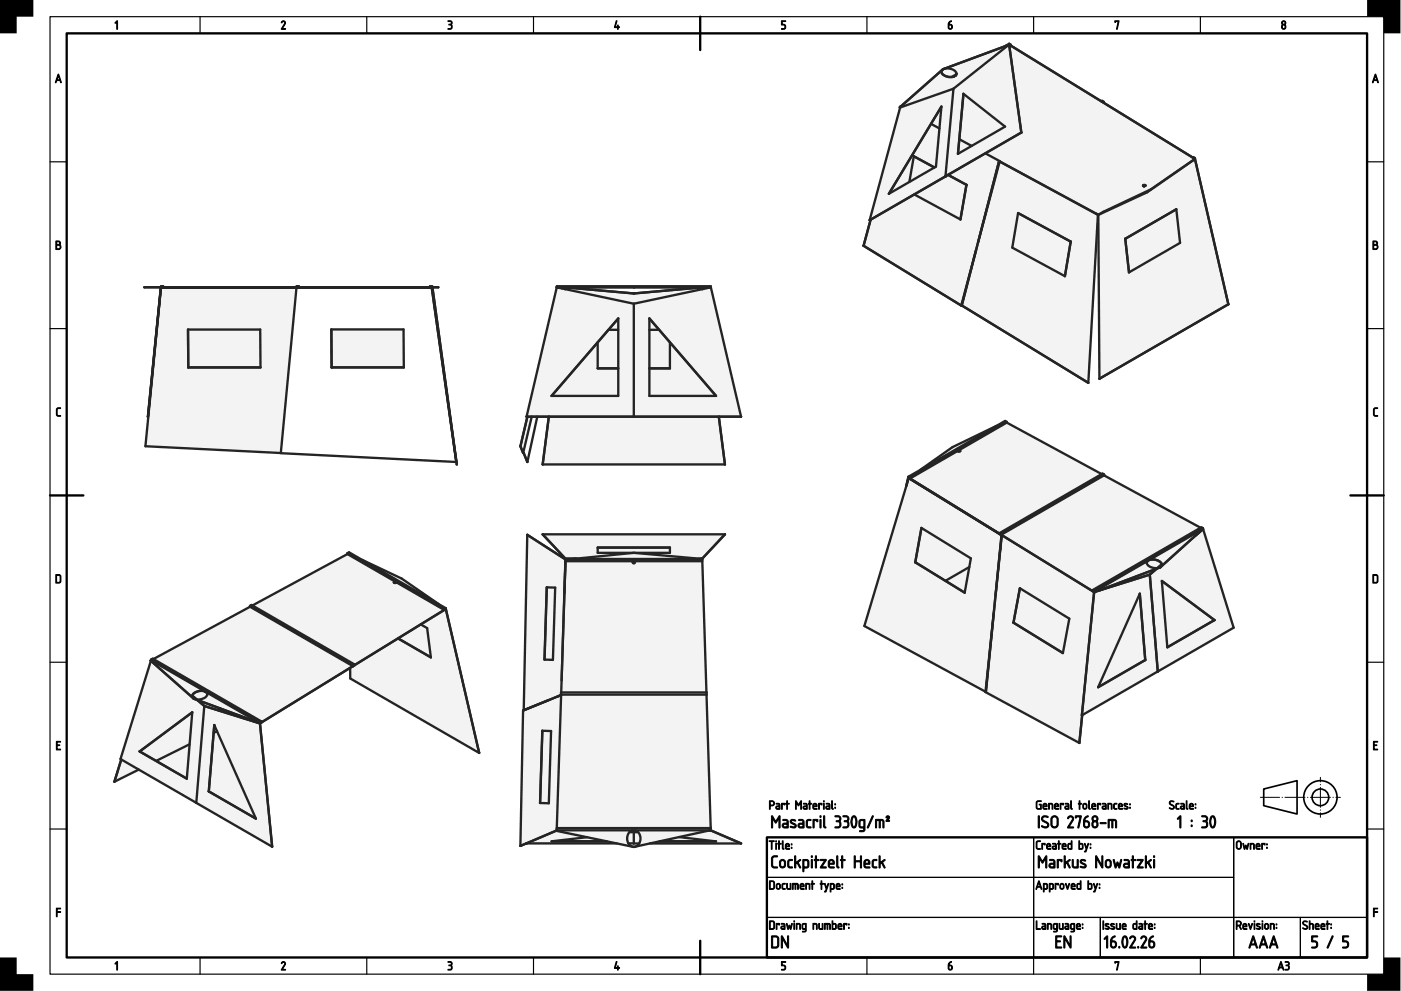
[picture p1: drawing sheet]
<svg xmlns="http://www.w3.org/2000/svg" width="420mm" height="297mm" viewBox="0 0 420 297" stroke-linecap="round" stroke-linejoin="round" font-family="sans-serif">
<path d="M20 10h390v277h-390zM210 5v10M15 148.5h10M405 148.5h10M230 251h180v36h-180zM210 282v10" fill="none" stroke="#000" stroke-width=".7"/>
<g fill="none" stroke="#000" stroke-width=".35">
<path d="M15 5h400v287h-400zM60 5v5M110 5v5M160 5v5M260 5v5M310 5v5M360 5v5M15 48.5h5M410 48.5h5M15 98.5h5M410 98.5h5M15 198.5h5"/>
<path d="M410 198.5h5M15 248.5h5M230 251h80v12h-80zM310 251h60v12h-60zM370 251h40v24h-40zM410 248.5h5M230 275h80v12h-80zM230 263h80v12h-80zM310 275h20v12h-20zM310 263h60v12h-60zM330 275h40v12h-40zM370 275h20v12h-20z"/>
<path d="M390 275h20v12h-20zM60 287v5M110 287v5M160 287v5M260 287v5M310 287v5M360 287v5"/>
</g>
<g fill="#000" stroke="#000" stroke-width=".3">
<path d="M35 6.3l.3 .1-.2 2.4-.1-2.2-.3 .4-.2-.1zM84.5 6.5a.64 .64 0 0 1 .9-.2 .64 .64 0 0 1 .1 .9l-.8 1.4h.8l.1 .2h-1.2l.9-1.7a.44 .44 0 0 0-.2-.6 .44 .44 0 0 0-.6 .4zM134.4 6.2h.1a.73 .73 0 0 1 .9 .2 .73 .73 0 0 1-.1 1 .78 .78 0 0 1 .2 1.1 .78 .78 0 0 1-1.1 .1 .66 .66 0 0 0 1-.5 .66 .66 0 0 0-.8-.7 .52 .52 0 0 0 .6-.2 .52 .52 0 0 0-.1-.7l-.7-.1zM184.8 6.2l.2 .2-.5 1.6h.7l.1-.5 .1 .5 .4 .2-.4 .1-.1 .5-.1-.5-.9-.1zM234.4 6.3h1.2l-1 .2v.8a.8 .8 0 0 1 1 .5 .8 .8 0 0 1-.6 1l-.6-.1 .6-.1a.54 .54 0 0 0 .4-.6 .54 .54 0 0 0-.5-.5h-.5zM334.4 6.2l1.2 .1-.6 2.5 .3-2.3h-.7l-.2 .2zM17.1 122.4l1-.2v.2l-.9 .3-.1 1.5 .3 .3h.7l.1 .3h-.9l-.4-.4v-1.6zM412.1 122.4l1-.2v.2l-.9 .3-.1 1.5 .3 .3h.6l.1 .3h-.8l-.4-.4v-1.6zM16.9 222.2h1.3l-.2 .3h-.9v.7l.8 .2-.8 .1v1h1l.1 .3h-1.3zM411.9 222.2h1.2l-.1 .3h-.9v.7l.8 .2-.8 .1v1h.9l.1 .3h-1.2zM16.9 272.2l1.3 .1-1 .1v.8l1 .2-1 .1-.2 1.3zM411.9 272.2l1.3 .1-1.1 .1v.8l1.1 .2-1.1 .1-.1 1.3z"/>
<path d="M35 288.3l.3 .1-.2 2.4-.1-2.2-.3 .4-.2-.2zM84.5 288.4a.64 .64 0 0 1 .9-.1 .64 .64 0 0 1 .1 .9l-.8 1.3h.8l.1 .3h-1.2l.9-1.7a.44 .44 0 0 0-.2-.7 .44 .44 0 0 0-.6 .4zM134.4 288.2h.1a.73 .73 0 0 1 .9 .2 .73 .73 0 0 1-.1 1 .78 .78 0 0 1 .2 1.1 .78 .78 0 0 1-1.1 .1 .66 .66 0 0 0 1-.5 .66 .66 0 0 0-.8-.7 .52 .52 0 0 0 .6-.3 .52 .52 0 0 0-.1-.6l-.7-.1zM184.8 288.2l.2 .1-.5 1.7h.7l.1-.5 .1 .5 .4 .2-.4 .1-.1 .5-.1-.5-.9-.1zM234.4 288.2l1.2 .1-1 .2v.7a.8 .8 0 0 1 1 .6 .8 .8 0 0 1-.6 1l-.6-.1 .6-.2a.54 .54 0 0 0 .4-.5 .54 .54 0 0 0-.5-.5h-.5zM334.4 288.2l1.2 .1-.6 2.5 .3-2.3h-.7l-.2 .2z"/>
<path d="M284.6 6.6l.7-.3-.7 1a.74 .74 0 0 1 1 .2 .74 .74 0 0 1-.2 1 .74 .74 0 0 1-1-.1v-1.3zM284.6 7.5v.7a.4 .4 0 0 0 .4 .4 .4 .4 0 0 0 .4-.4l-.1-.6z"/>
<path d="M384.5 8a.5 .5 0 0 0 1 0 .5 .5 0 0 0-1 0zM384.6 6.9a.4 .4 0 0 0 .8 0 .4 .4 0 0 0-.8 0zM384.6 6.4a.65 .65 0 0 1 .9 .1 .65 .65 0 0 1-.1 .9 .76 .76 0 0 1 .2 1.1 .76 .76 0 0 1-1.2 0 .76 .76 0 0 1 .2-1.1l-.3-.6z"/>
<path d="M17.4 22.2l.2 .1 .8 2.3-.1 .2-.3-.7h-1l-.2 .7-.2-.1zM17.5 22.7l-.4 1.2h.8z"/>
<path d="M412.4 22.2l.2 .1 .8 2.3-.1 .2-.3-.7h-1l-.2 .7-.2-.1zM412.5 22.7l-.4 1.2h.8z"/>
<path d="M16.8 72.3l.6-.1a.65 .65 0 0 1 .7 .4 .65 .65 0 0 1-.2 .8 .77 .77 0 0 1 .4 .8 .77 .77 0 0 1-.7 .6h-.8zM17 73.5v1.1h.5a.52 .52 0 0 0 .5-.6 .52 .52 0 0 0-.5-.5zM17 72.5v.8h.5a.39 .39 0 0 0 .4-.4 .39 .39 0 0 0-.4-.4z"/>
<path d="M411.8 72.3l.6-.1a.65 .65 0 0 1 .7 .4 .65 .65 0 0 1-.2 .8 .77 .77 0 0 1 .4 .8 .77 .77 0 0 1-.7 .6h-.8zM412 73.5v1.1h.5a.52 .52 0 0 0 .5-.6 .52 .52 0 0 0-.5-.5zM412 72.5v.8h.5a.39 .39 0 0 0 .4-.4 .39 .39 0 0 0-.4-.4z"/>
<path d="M17 172.5v2h.8l.2-.4v-1.4l-.2-.2zM16.8 172.2h1l.5 .5v1.6l-.5 .5h-1z"/>
<path d="M412 172.5v2h.8l.2-.4v-1.4l-.2-.2zM411.7 172.2h1.1l.4 .5v1.6l-.4 .5h-1.1z"/>
<path d="M230.7 252l1.5 .1-.6 .1-.2 2.4-.1-2.4h-.6zM232.7 252.8l.2 .1-.1 1.7zM232.6 252.2a.2 .2 0 0 1 .4 0 .2 .2 0 0 1-.4 0zM233.5 252l.2 .1v.7l.6 .1-.6 .1-.1 1.6-.1-1.6-.3-.1 .3-.1zM234.6 252l.3 .1 .1 2.5-.4-.4zM235.9 253.2l-.1 .4h.7l-.2-.5zM235.7 252.9a.64 .64 0 0 1 .9 0 .64 .64 0 0 1 .1 .9h-.9l.1 .5 .9 .2-.8 .1a1.06 1.06 0 0 1-.3-1.7zM237.3 254h.2v.3h-.2zM237.3 252.9h.2v.3h-.2z"/>
<path d="M231 240.3v1h.6a.52 .52 0 0 0 .4-.6 .52 .52 0 0 0-.5-.4zM230.8 240h.7a.77 .77 0 0 1 .8 .8 .77 .77 0 0 1-.7 .8h-.6v.8l-.2 .1zM233 241.9l.1 .4h.6v-.5zM232.8 240.8h.8l.3 .5v1.2l-.8 .1a.52 .52 0 0 1-.5-.5 .52 .52 0 0 1 .5-.5h.6l-.1-.4-.8-.2zM234.4 240.8l1 .1-.1 .4-.1-.3h-.6l-.1 1.6zM236 240l.2 .1v.7l.5 .1-.5 .1-.1 1.6-.2-1.6-.2-.1 .2-.1zM238.6 240l.9 1.2 .8-1.2v2.5l-.2-.1v-1.8l-.6 1-.7-1v1.8l-.2 .2zM241.1 241.9l.1 .4h.6v-.5zM241 240.8h.8l.3 .5v1.2l-.8 .1a.52 .52 0 0 1-.5-.5 .52 .52 0 0 1 .5-.5h.5v-.4l-.8-.2zM242.7 240l.2 .1v.7l.6 .1-.6 .1-.1 1.6-.1-1.6-.3-.1 .3-.1zM244.1 241.2l-.1 .4h.8l-.2-.5zM244 240.9a.64 .64 0 0 1 .8 0 .64 .64 0 0 1 .1 .9h-.9l.1 .5 .9 .2-.7 .1a1.06 1.06 0 0 1-.3-1.7zM245.5 240.8l1 .1-.1 .4-.1-.3h-.6l-.1 1.6zM247 240.8l.2 .1-.1 1.7zM246.9 240.2a.2 .2 0 0 1 .4 0 .2 .2 0 0 1-.4 0zM248 241.9v.4h.7v-.5zM247.8 240.8h.8l.3 .5v1.2l-.8 .1a.52 .52 0 0 1-.5-.5 .52 .52 0 0 1 .5-.5h.6l-.1-.4-.8-.2zM249.4 240l.3 .1 .1 2.5-.4-.4zM250.4 242h.2v.3h-.2zM250.4 240.9h.2v.3h-.2z"/>
<path d="M231.6 256.7l.4-.2h1.1v.3l-1 .1-.3 .3-.1 2.1 .3 .5h1l.2 .3h-1.2l-.6-.4v-2.3zM234.3 258.1l-.2 1.2a.57 .57 0 0 0 .6 .5 .57 .57 0 0 0 .5-.6l-.1-1.1-.4-.2zM234.1 257.8a.92 .92 0 0 1 1.5 .6v.9a.91 .91 0 0 1-.9 .9 .91 .91 0 0 1-.9-.9v-1.1zM236.4 257.8l1.1-.2 .1 .3a.77 .77 0 0 0-.9 .1 .77 .77 0 0 0-.1 .9v.7l1 .3-.1 .3a.99 .99 0 0 1-1.1-.3 .99 .99 0 0 1-.2-1.1zM238.3 256.6l.3 .1v1.9l1.5-.9v.2l-.7 .6 .7 1.6h-.3l-.7-1.4-.4 .3-.1 1.1h-.3zM241.1 258v1.8h.9l.2-.4v-1.2l-.2-.2zM240.8 257.7a1.38 1.38 0 0 1 1.8 .5v.2a1.27 1.27 0 0 1-.7 1.8h-.8v1h-.3zM243.3 257.7l.3 .1v2.2l-.1 .2-.2-.2zM243.3 256.8a.24 .24 0 0 1 .4 0 .24 .24 0 0 1-.4 0zM244.6 256.5l.3 .2v.9l.7 .2-.7 .2v2l-.2 .2-.2-.2v-2l-.3-.2 .3-.2zM246 257.6h1.8l-1.3 2.2h1.1l.2 .3h-1.8l1.3-2.1h-1.1zM248.9 258.2l-.1 .5h1.1a.58 .58 0 0 0-.3-.7 .58 .58 0 0 0-.7 .2zM248.7 257.8a.92 .92 0 0 1 1.2 0 .92 .92 0 0 1 .2 1.3h-1.4l.2 .7 1.3 .2-1.1 .2a.89 .89 0 0 1-.7-1.2v-.8zM251 256.6l.3 .1v2.9l.3 .3a.37 .37 0 0 1-.5 .3 .37 .37 0 0 1-.2-.6zM252.4 256.5l.3 .2v.9l.8 .2-.8 .2v2l-.1 .2-.2-.2v-2l-.4-.2 .4-.2zM256.2 256.6l.3 .1v1.3h1.5v-1.3l.3-.1v3.5l-.3-.1v-1.7h-1.5v1.7l-.3 .1zM259.5 258.2l-.1 .5h1.1a.58 .58 0 0 0-.2-.7 .58 .58 0 0 0-.8 .2zM259.4 257.8a.92 .92 0 0 1 1.2 0 .92 .92 0 0 1 .1 1.3h-1.3l.2 .7 1.3 .2-1.1 .2a.89 .89 0 0 1-.7-1.2v-.8zM261.7 257.8l1.1-.2 .2 .3a.77 .77 0 0 0-1 .1 .77 .77 0 0 0-.1 .9v.7l1.1 .3-.2 .3a.99 .99 0 0 1-1.1-.3 .99 .99 0 0 1-.2-1.1zM263.7 256.6l.3 .1v1.9l1.4-.9v.2l-.7 .6 .7 1.6h-.3l-.7-1.4-.4 .3-.1 1.1h-.2z"/>
<path d="M231.4 244.6h.3l.9 1.6 1-1.6h.3v3.5l-.3-.2v-2.6l-1 1.4-.9-1.4v2.7l-.3 .1zM235 247.2v.4l.2 .2h.8v-.7zM234.8 245.6h1.1l.5 .6v1.9l-1.1 .1a.74 .74 0 0 1-.7-.8 .74 .74 0 0 1 .7-.7h.7v-.5l-1.2-.3zM237.1 245.8a.97 .97 0 0 1 1.5 .3h-.1a.82 .82 0 0 0-1.2 .2l1.1 .6a.71 .71 0 0 1 .3 1 .71 .71 0 0 1-1 .2l-.7-.2 .2-.2a.65 .65 0 0 0 .7 .2 .65 .65 0 0 0 .5-.5l-1.3-.7-.1-.5zM239.8 247.2l-.1 .4 .2 .2h.9v-.7zM239.5 245.6h1.1l.5 .6v1.9l-1.1 .1a.74 .74 0 0 1-.7-.8 .74 .74 0 0 1 .7-.7h.8v-.5l-1.3-.3zM242 245.8l1.1-.2 .1 .3a.77 .77 0 0 0-.9 .1 .77 .77 0 0 0-.2 .9l.1 .7 1 .3-.1 .3a.99 .99 0 0 1-1.1-.3 .99 .99 0 0 1-.2-1.1zM243.9 245.7l1.2-.1 .2 .2-.2 .5-.2-.3h-.7v2l-.2 .2-.2-.2zM245.9 245.7l.3 .1v2.2l-.1 .2-.2-.2zM245.9 244.8a.24 .24 0 0 1 .4 0 .24 .24 0 0 1-.4 0zM247 244.6l.3 .1v2.9l.4 .3a.37 .37 0 0 1-.5 .3 .37 .37 0 0 1-.2-.6zM250.4 244.5a1.07 1.07 0 0 1 1.5 .2 1.07 1.07 0 0 1-.1 1.5 1.18 1.18 0 0 1 .2 1.6 1.18 1.18 0 0 1-1.6 .2l.2-.2a.85 .85 0 0 0 1.3-.6 .85 .85 0 0 0-1.1-.9v-.3a.67 .67 0 0 0 .9-.2 .67 .67 0 0 0-.1-.9l-1.2-.1zM252.8 244.5a1.07 1.07 0 0 1 1.5 .2 1.07 1.07 0 0 1-.1 1.5 1.18 1.18 0 0 1 .2 1.6 1.18 1.18 0 0 1-1.6 .2l.2-.2a.85 .85 0 0 0 1.3-.6 .85 .85 0 0 0-1.1-.9v-.3a.67 .67 0 0 0 .9-.2 .67 .67 0 0 0-.1-.9l-1.2-.1zM256 244.9l-.5 1.4 .4 1.5a1.13 1.13 0 0 0 .8-1.5 1.18 1.18 0 0 0-.7-1.4zM255.7 244.6a.84 .84 0 0 1 .9 .1 .84 .84 0 0 1 .3 .8l.1 1.1a1.29 1.29 0 0 1-1.1 1.6 2.82 2.82 0 0 1-.2-3.6zM258.1 246.1l-.1 1.5 .2 .2h.9v-1.8zM257.8 245.8l.5-.2 1.1 .1v2.9a1 1 0 0 1-1.6 .5l1-.2 .3-.7a1.06 1.06 0 0 1-1.3-.2 1.06 1.06 0 0 1-.2-1.2zM261.6 244.5h.3v.3l-1.4 3.2-.4 .2zM262.6 245.6h.2a2.46 2.46 0 0 1 2.2 .3l.1 2.2-.3-.1-.1-1.9-.7-.1v2l-.2 .2-.1-.2v-2h-.8v2l-.2 .2-.1-.2zM265.9 244.7a.54 .54 0 0 1 .7 0 .54 .54 0 0 1 0 .7l-.4 .5h.5v.3h-1l.7-1.2-.2-.1-.5 .2z"/>
<path d="M310.9 252.2l1.1-.2v.2l-1 .3v1.4l.2 .4h.7l.1 .3h-.8l-.4-.4-.1-1.6zM312.5 252.8l1 .1-.2 .4-.1-.3h-.5l-.2 1.6zM314.2 253.2l-.1 .4h.8l-.2-.5zM314.1 252.9a.64 .64 0 0 1 .8 0 .64 .64 0 0 1 .1 .9h-.9l.1 .5 .9 .2-.7 .1a1.06 1.06 0 0 1-.3-1.7zM315.9 253.9l.1 .4h.6v-.5zM315.7 252.8h.8l.3 .5v1.2l-.8 .1a.52 .52 0 0 1-.5-.5 .52 .52 0 0 1 .5-.5h.6v-.4l-.9-.2zM317.4 252l.3 .1v.7l.5 .1-.5 .1-.2 1.6-.1-1.6-.2-.1 .2-.1zM318.8 253.2l-.1 .4h.8l-.2-.5zM318.7 252.9a.64 .64 0 0 1 .9 0 .64 .64 0 0 1 .1 .9h-1l.2 .5 .9 .2-.8 .1a1.06 1.06 0 0 1-.3-1.7zM320.6 253.1l-.1 .1a.71 .71 0 0 0 .5 1.1h.3v-1.3zM320.3 253l1-.2v-.7l.2-.1v2.6h-1l-.2-.3zM323.8 253v1.3h.5a.91 .91 0 0 0 .2-1.2zM323.6 252l.2 .1v.7h.7l.3 .3v1l-.3 .5-1-.1zM325.2 252.8l.3 .1 .3 1.2 .4-1.2h.3l-.9 2.5-.4-.2 .3-.1 .2-.6zM327 254h.1v.3h-.1zM327 252.9h.1l.1 .3h-.2z"/>
<path d="M311.4 244.6l.3 .1v3.3l-.2 .2-.1-.2zM312.6 244.8a1.41 1.41 0 0 1 1.8 .1l-.3 .1a.73 .73 0 0 0-1-.1 .73 .73 0 0 0-.2 .9l1.1 .6a1.02 1.02 0 0 1 .3 1.5 1.02 1.02 0 0 1-1.6 .1l-.3-.3 .1-.2a.88 .88 0 0 0 1 .4 .88 .88 0 0 0 .6-.9l-1.6-1.1-.2-.5zM315.8 245l-.3 .6v1.6a.75 .75 0 0 0 .8 .6 .75 .75 0 0 0 .7-.7v-1.5a.75 .75 0 0 0-.4-.7 .75 .75 0 0 0-.8 .1zM315.5 244.8a1.11 1.11 0 0 1 1.2-.2 1.11 1.11 0 0 1 .7 1v1.5a1.1 1.1 0 0 1-1.1 1.1 1.1 1.1 0 0 1-1.1-1.1v-1.8zM320.4 244.8a.92 .92 0 0 1 1.3-.1 .92 .92 0 0 1 .1 1.2l-1.2 1.9h1.2l.1 .4h-1.7l1.3-2.4a.63 .63 0 0 0-.3-.9 .63 .63 0 0 0-.9 .5l-.2-.2zM322.5 244.5h1.6l.2 .2-.9 3.5-.2-.2 .7-3.1h-1.1l-.2 .3zM325.4 245l1-.4v.2l-.9 .6-.2 .6a1.1 1.1 0 0 1 1.5 1 1.1 1.1 0 0 1-1.4 1.1l-.5-.7 .1-1.6zM325.3 246.3v1a.57 .57 0 0 0 .6 .5 .57 .57 0 0 0 .5-.5l-.1-.8zM327.7 247a.7 .7 0 0 0 1.4 0 .7 .7 0 0 0-1.4 0zM327.8 245.4a.6 .6 0 0 0 1.2 0 .6 .6 0 0 0-1.2 0zM327.8 244.7a.93 .93 0 0 1 1.3 .1 .93 .93 0 0 1-.2 1.4 1.09 1.09 0 0 1 .3 1.6 1.09 1.09 0 0 1-1.7 0 1.09 1.09 0 0 1 .3-1.6l-.3-.8zM330 246.6h1.6l.2 .1-1.7 .2zM332.4 245.6h.1a2.46 2.46 0 0 1 2.3 .3v2.2l-.3-.1-.1-1.9-.6-.1v2l-.2 .2-.2-.2v-2h-.7v2l-.2 .2-.2-.2z"/>
<path d="M310.9 240.2l1.4-.2-.2 .2-.9 .1-.2 .4v1.2l.2 .4h.8v-1l-.3-.1 .6-.1v1.4l-1 .1-.5-.3-.1-1.7zM313.1 241.2l-.1 .4h.8l-.2-.5zM313 240.9a.64 .64 0 0 1 .8 0 .64 .64 0 0 1 .1 .9h-.9l.1 .5 .9 .2-.7 .1a1.06 1.06 0 0 1-.3-1.7zM314.5 240.8a.87 .87 0 0 1 1 .1 .87 .87 0 0 1 .3 1l-.2 .7-.1-1.4-.8-.2v1.4l-.2 .1zM316.5 241.2v.4h.7l-.2-.5zM316.4 240.9a.64 .64 0 0 1 .9 0 .64 .64 0 0 1 .1 .9h-.9l.1 .5 .9 .2-.8 .1a1.06 1.06 0 0 1-.3-1.7zM318 240.8l1 .1-.1 .4-.2-.3h-.5l-.1 1.6zM319.6 241.9l.1 .4h.6v-.5zM319.5 240.8h.8l.3 .5v1.2l-.8 .1a.52 .52 0 0 1-.5-.5 .52 .52 0 0 1 .5-.5h.5v-.4l-.8-.2zM321.1 240l.2 .1 .2 2.5-.4-.4zM323.7 240l.2 .1v.7l.5 .1-.5 .1-.1 1.6-.2-1.6-.2-.1 .2-.1zM325.1 241.1l-.1 .9a.4 .4 0 0 0 .4 .3 .4 .4 0 0 0 .4-.4l-.2-.8zM325 240.9a.64 .64 0 0 1 1 .5v.6a.64 .64 0 0 1-.6 .6 .64 .64 0 0 1-.7-.7zM326.5 240l.2 .1 .2 2.5-.4-.4zM327.7 241.2l-.1 .4h.8l-.2-.5zM327.6 240.9a.64 .64 0 0 1 .9 0 .64 .64 0 0 1 0 .9h-.9l.1 .5 1 .2-.8 .1a1.06 1.06 0 0 1-.3-1.7zM329.1 240.8l1 .1-.1 .4-.1-.3h-.5l-.2 1.6zM330.8 241.9l.1 .4h.6v-.5zM330.7 240.8h.8l.3 .5-.1 1.2-.7 .1a.52 .52 0 0 1-.5-.5 .52 .52 0 0 1 .5-.5h.5v-.4l-.8-.2zM332.3 240.8a.87 .87 0 0 1 1 .1 .87 .87 0 0 1 .2 1l-.1 .7-.2-1.4-.7-.2v1.4l-.2 .1zM334.1 240.9l.7-.1 .1 .2a.52 .52 0 0 0-.6 0 .52 .52 0 0 0-.1 .6v.6l.8 .3a.65 .65 0 0 1-.8 0 .65 .65 0 0 1-.3-.8zM335.7 241.2l-.1 .4h.8l-.2-.5zM335.6 240.9a.64 .64 0 0 1 .8 0 .64 .64 0 0 1 .1 .9h-.9l.1 .5 1 .2-.8 .1a1.06 1.06 0 0 1-.3-1.7zM337.2 240.9a.5 .5 0 0 1 .5-.2 .5 .5 0 0 1 .4 .5l-.6-.2-.2 .2 .8 .5a.55 .55 0 0 1-.1 .9 .55 .55 0 0 1-.8-.4l.6 .1 .3-.2-.9-.6zM338.8 242h.2v.3h-.2zM338.8 240.9h.2v.3h-.2z"/>
<path d="M311.4 256.6h.3l.9 1.6 1-1.6h.3v3.5l-.3-.2v-2.6l-1 1.4-.9-1.4v2.7l-.3 .1zM315 259.2v.4l.2 .2h.8v-.7zM314.8 257.6h1.1l.5 .6v1.9l-1.1 .1a.74 .74 0 0 1-.7-.8 .74 .74 0 0 1 .7-.7h.7v-.5l-1.2-.3zM317.1 257.7l1.2-.1 .2 .2-.1 .5-.2-.3h-.8v2l-.2 .2-.2-.2zM319.2 256.6l.3 .1v1.9l1.4-.9v.2l-.7 .6 .7 1.6h-.3l-.7-1.4-.4 .3-.1 1.1h-.2zM321.6 257.7l.3 .1v1.8l.4 .2h.7v-2l.2-.2 .2 .2-.1 2.3-1.1 .1a.84 .84 0 0 1-.7-1.2zM324.1 257.8a.97 .97 0 0 1 1.4 .3h-.1a.82 .82 0 0 0-1.1 .2l1.1 .6a.71 .71 0 0 1 .2 1 .71 .71 0 0 1-1 .2l-.6-.2 .2-.2a.65 .65 0 0 0 .7 .2 .65 .65 0 0 0 .5-.5l-1.3-.7-.2-.5zM328.6 256.5l.3 .1 1.5 2.7v-2.6l.3-.2v3.6l-.3-.1-1.5-2.6v2.6l-.3 .1zM332 258.1l-.2 1.2a.57 .57 0 0 0 .6 .5 .57 .57 0 0 0 .5-.6l-.2-1.1-.3-.2zM331.8 257.8a.92 .92 0 0 1 1.5 .6v.9a.91 .91 0 0 1-.9 .9 .91 .91 0 0 1-1-.9l.1-1.1zM333.9 257.7l.3 .1 .4 1.6 .5-1 .5 1 .5-1.6 .3-.2-.6 2.5-.3-.1-.4-1-.4 1-.2 .2zM337.4 259.2l-.1 .4 .2 .2h.9v-.7zM337.1 257.6h1.1l.5 .6v1.9l-1.1 .1a.74 .74 0 0 1-.7-.8 .74 .74 0 0 1 .7-.7h.8l-.1-.5-1.2-.3zM339.6 256.5l.3 .2v.9l.8 .2-.8 .2v2l-.2 .2-.1-.2v-2l-.4-.2 .4-.2zM341.1 257.6h1.7l-1.3 2.2h1.2l.1 .3h-1.7l1.3-2.1h-1.2zM343.5 256.6l.3 .1v1.9l1.5-.9-.1 .2-.7 .6 .8 1.6h-.3l-.8-1.4-.4 .3v1.1h-.3zM346 257.7l.3 .1v2.2l-.2 .2-.2-.2zM345.9 256.8a.25 .25 0 0 1 .5 0 .25 .25 0 0 1-.5 0z"/>
<path d="M350.8 240.2l.2-.1a.75 .75 0 0 1 1 .3h-.1a.49 .49 0 0 0-.8-.1 .49 .49 0 0 0 .1 .7l.6 .3a.73 .73 0 0 1 0 1.2 .73 .73 0 0 1-1.1-.4h.1a.54 .54 0 0 0 .8 .3 .54 .54 0 0 0 .2-.7l-1-.6-.1-.4zM352.7 240.9l.8-.1 .1 .2a.52 .52 0 0 0-.6 0 .52 .52 0 0 0-.2 .6l.1 .6 .7 .3a.65 .65 0 0 1-.8 0 .65 .65 0 0 1-.2-.8zM354.3 241.9l.1 .4h.6v-.5zM354.1 240.8h.9l.3 .5-.1 1.2-.7 .1a.52 .52 0 0 1-.5-.5 .52 .52 0 0 1 .5-.5h.5v-.4l-.9-.2zM355.8 240l.2 .1 .1 2.5-.4-.4zM357 241.2l-.1 .4h.8l-.2-.5zM356.9 240.9a.64 .64 0 0 1 .8 0 .64 .64 0 0 1 .1 .9h-.9l.1 .5 .9 .2-.8 .1a1.06 1.06 0 0 1-.2-1.7zM358.4 242h.2v.3h-.2zM358.4 240.9h.2v.3h-.2z"/>
<path d="M353.8 244.6l.4 .1v3.3l-.2 .2-.2-.2v-2.9l-.5 .5-.2-.2zM357.2 247.3h.3v.4h-.3zM357.2 245.8h.3v.4h-.3zM360.4 244.5a1.07 1.07 0 0 1 1.5 .2 1.07 1.07 0 0 1-.1 1.5 1.18 1.18 0 0 1 .2 1.6 1.18 1.18 0 0 1-1.6 .2l.2-.2a.85 .85 0 0 0 1.2-.6 .85 .85 0 0 0-1-.9v-.3a.67 .67 0 0 0 .9-.2 .67 .67 0 0 0-.1-.9l-1.2-.1zM363.5 244.9l-.4 1.4 .4 1.5a1.13 1.13 0 0 0 .7-1.5 1.18 1.18 0 0 0-.7-1.4zM363.3 244.6a.84 .84 0 0 1 .9 .1 .84 .84 0 0 1 .3 .8l.1 1.1a1.29 1.29 0 0 1-1.1 1.6 2.82 2.82 0 0 1-.2-3.6z"/>
<path d="M371.2 252.4l-.2 1.5a.52 .52 0 0 0 .5 .4 .52 .52 0 0 0 .5-.5v-1.3l-.5-.2zM371 252.2a.77 .77 0 0 1 .8-.1 .77 .77 0 0 1 .5 .7v1a.77 .77 0 0 1-.8 .8 .77 .77 0 0 1-.8-.7l.1-1.4zM372.7 252.8l.3 .1 .2 1.1 .4-.7 .4 .7 .3-1.1 .2-.1-.4 1.8-.5-.8-.5 .8zM374.9 252.8a.87 .87 0 0 1 1.1 .1 .87 .87 0 0 1 .2 1l-.1 .7-.2-1.4-.8-.2v1.4l-.2 .1zM377 253.2l-.1 .4h.8l-.2-.5zM376.9 252.9a.64 .64 0 0 1 .8 0 .64 .64 0 0 1 .1 .9h-.9l.1 .5 .9 .2-.8 .1a1.06 1.06 0 0 1-.2-1.7zM378.4 252.8l1 .1-.1 .4-.2-.3h-.5l-.1 1.6zM379.9 254h.2v.3h-.2zM379.9 252.9h.2v.3h-.2z"/>
<path d="M231 276.3v2h.8l.2-.4v-1.4l-.2-.2zM230.8 276h1l.5 .5v1.6l-.4 .5h-1.1zM232.8 276.8l1 .1-.1 .4-.1-.3h-.6l-.1 1.6zM234.5 277.9l.1 .4h.6v-.5zM234.3 276.8h.8l.3 .5v1.2l-.8 .1a.52 .52 0 0 1-.5-.5 .52 .52 0 0 1 .5-.5h.6v-.4l-.9-.2zM235.9 276.8l.2 .1 .3 1.1 .3-.7 .4 .7 .3-1.1 .2-.1-.4 1.8-.5-.8-.4 .8zM238.1 276.8l.2 .1-.1 1.7zM238 276.2a.2 .2 0 0 1 .4 0 .2 .2 0 0 1-.4 0zM238.8 276.8a.87 .87 0 0 1 1.1 .1 .87 .87 0 0 1 .2 1l-.1 .7-.2-1.4-.8-.2v1.4l-.2 .1zM240.8 277.1v1.1l.7 .1v-1.3zM240.7 276.9l1.1-.1v2.1a.65 .65 0 0 1-1.1 .3l.7-.1 .1-.5a.73 .73 0 0 1-.8-.1 .73 .73 0 0 1-.2-.8zM243.8 276.8a.87 .87 0 0 1 1.1 .1 .87 .87 0 0 1 .2 1l-.1 .7-.2-1.4-.8-.2v1.4l-.2 .1zM245.6 276.8l.2 .1v1.3l.2 .1h.6v-1.4h.2v1.7h-.8a1.3 1.3 0 0 1-.4-1.8zM247.3 276.8h.1a1.21 1.21 0 0 1 1.7 .5l-.2 1.3-.1-1.4-.5-.2-.1 1.6-.2-1.6h-.5l-.1 1.6zM249.8 277v1.3h.5a.91 .91 0 0 0 .2-1.2zM249.6 276l.2 .1v.7h.7l.3 .3v1l-.3 .4h-1zM251.6 277.2l-.1 .4h.8l-.2-.5zM251.5 276.9a.64 .64 0 0 1 .8 0 .64 .64 0 0 1 .1 .9h-.9l.1 .5 .9 .2-.7 .1a1.06 1.06 0 0 1-.3-1.7zM253 276.8l1 .1-.1 .4-.1-.3h-.6l-.1 1.6zM254.5 278h.2v.3h-.2zM254.5 276.9h.2v.3h-.2z"/>
<path d="M231 264.3v2h.8l.2-.4v-1.4l-.2-.2zM230.8 264h1l.5 .5v1.6l-.4 .5h-1.1zM233.2 265.1l-.2 .9a.4 .4 0 0 0 .4 .3 .4 .4 0 0 0 .4-.4l-.1-.8zM233 264.9a.64 .64 0 0 1 1.1 .5v.6a.64 .64 0 0 1-.7 .6 .64 .64 0 0 1-.6-.7zM234.6 264.9l.8-.1 .1 .2a.52 .52 0 0 0-.6 0 .52 .52 0 0 0-.2 .6l.1 .6 .7 .3a.65 .65 0 0 1-.8 0 .65 .65 0 0 1-.2-.8zM235.9 264.8l.3 .1v1.3l.2 .1h.6v-1.4h.2v1.7h-.8a1.3 1.3 0 0 1-.5-1.8zM237.7 264.8h.1a1.21 1.21 0 0 1 1.6 .5l-.1 1.3-.1-1.4-.5-.2-.2 1.6-.1-1.6h-.5l-.1 1.6zM240.2 265.2l-.1 .4h.8l-.2-.5zM240.1 264.9a.64 .64 0 0 1 .9 0 .64 .64 0 0 1 .1 .9h-1l.2 .5 .9 .2-.8 .1a1.06 1.06 0 0 1-.3-1.7zM241.7 264.8a.87 .87 0 0 1 1 .1 .87 .87 0 0 1 .2 1l-.1 .7-.2-1.4-.7-.2v1.4l-.2 .1zM243.5 264l.2 .1v.7l.6 .1-.6 .1-.1 1.6-.1-1.6-.3-.1 .3-.1zM246.3 264l.2 .1v.7l.5 .1-.5 .1-.2 1.6-.1-1.6-.2-.1 .2-.1zM247.3 264.8l.2 .1 .4 1.2 .4-1.2h.2l-.9 2.5-.4-.2 .3-.1 .2-.6zM249.2 265v1.3h.7l.1-1.1zM249 264.8a.94 .94 0 0 1 1.3 .8 .94 .94 0 0 1-1.1 1l-.1 .8zM251 265.2v.4h.7l-.2-.5zM250.9 264.9a.64 .64 0 0 1 .9 0 .64 .64 0 0 1 .1 .9h-.9l.1 .5 .9 .2-.8 .1a1.06 1.06 0 0 1-.3-1.7zM252.5 266h.2v.3h-.2zM252.5 264.9h.2v.3h-.2z"/>
<path d="M310.8 276l.2 .1v2.2h.9l.1 .3h-1.2zM312.7 277.9l.1 .4h.6v-.5zM312.5 276.8h.9l.3 .5-.1 1.2-.7 .1a.52 .52 0 0 1-.5-.5 .52 .52 0 0 1 .5-.5h.5v-.4l-.9-.2zM314.1 276.8a.87 .87 0 0 1 1.1 .1 .87 .87 0 0 1 .2 1l-.1 .7-.2-1.4-.7-.2v1.4l-.3 .1zM316.2 277.1l-.1 1.1 .8 .1v-1.3zM316 276.9l1.1-.1v2.1a.65 .65 0 0 1-1.1 .3l.7-.1 .2-.5a.73 .73 0 0 1-.8-.1 .73 .73 0 0 1-.3-.8zM317.6 276.8l.2 .1 .1 1.3 .2 .1h.5v-1.4h.3v1.7h-.8a1.3 1.3 0 0 1-.5-1.8zM319.6 277.9l.1 .4h.6v-.5zM319.4 276.8h.9l.3 .5-.1 1.2-.7 .1a.52 .52 0 0 1-.5-.5 .52 .52 0 0 1 .5-.5h.5v-.4l-.9-.2zM321.3 277.1v1.1l.7 .1v-1.3zM321.2 276.9l1.1-.1v2.1a.65 .65 0 0 1-1.1 .3l.7-.1 .1-.5a.73 .73 0 0 1-.8-.1 .73 .73 0 0 1-.2-.8zM323.1 277.2l-.1 .4h.8l-.2-.5zM323 276.9a.64 .64 0 0 1 .9 0 .64 .64 0 0 1 0 .9h-.9l.1 .5 1 .2-.8 .1a1.06 1.06 0 0 1-.3-1.7zM324.6 278h.2v.3h-.2zM324.6 276.9h.2v.3h-.2z"/>
<path d="M311.5 264l.2 .1 .8 2.3-.2 .2-.3-.7h-.9l-.2 .7-.2-.1zM311.6 264.5l-.4 1.2h.8zM313.1 265v1.3h.7l.1-1.1zM312.9 264.8a.94 .94 0 0 1 1.4 .8 .94 .94 0 0 1-1.2 1l-.1 .8zM314.9 265v1.3h.7l.1-1.1zM314.7 264.8a.94 .94 0 0 1 1.3 .8 .94 .94 0 0 1-1.1 1l-.1 .8zM316.4 264.8l1 .1-.1 .4-.1-.3h-.5l-.2 1.6zM318.2 265.1l-.1 .9a.4 .4 0 0 0 .4 .3 .4 .4 0 0 0 .4-.4l-.2-.8zM318.1 264.9a.64 .64 0 0 1 1 .5v.6a.64 .64 0 0 1-.6 .6 .64 .64 0 0 1-.7-.7zM319.5 264.8l.3 .1 .4 1.2 .3-1.2h.3l-.6 1.7zM321.5 265.2l-.1 .4h.8l-.2-.5zM321.4 264.9a.64 .64 0 0 1 .9 0 .64 .64 0 0 1 .1 .9h-1l.2 .5 .9 .2-.8 .1a1.06 1.06 0 0 1-.3-1.7zM323.3 265.1l-.1 .1a.71 .71 0 0 0 .5 1.1h.3v-1.3zM323 265l1-.2v-.7l.2-.1v2.6h-.9l-.3-.3zM326.5 265v1.3h.5a.91 .91 0 0 0 .2-1.2zM326.3 264l.2 .1v.7h.7l.3 .3v1l-.3 .4h-1zM327.9 264.8l.3 .1 .3 1.2 .5-1.2h.2l-.9 2.5-.4-.2 .3-.1 .2-.6zM329.7 266h.2v.3h-.2zM329.7 264.9h.2v.3h-.2z"/>
<path d="M330.8 276l.2 .2-.1 2.4zM331.6 276.9a.5 .5 0 0 1 .5-.2 .5 .5 0 0 1 .4 .4l-.6-.1-.2 .2 .7 .5a.55 .55 0 0 1-.1 .9 .55 .55 0 0 1-.8-.4l.7 .1 .3-.2-.9-.6zM333.2 276.9a.5 .5 0 0 1 .5-.2 .5 .5 0 0 1 .4 .4l-.5-.1-.3 .2 .8 .5a.55 .55 0 0 1-.1 .9 .55 .55 0 0 1-.8-.4l.7 .1 .2-.2-.9-.6zM334.8 276.8l.2 .1v1.3l.2 .1h.6v-1.4h.2v1.7h-.8a1.3 1.3 0 0 1-.4-1.8zM336.8 277.2l-.1 .4h.8l-.2-.5zM336.7 276.9a.64 .64 0 0 1 .9 0 .64 .64 0 0 1 0 .9h-.9l.1 .5 1 .2-.8 .1a1.06 1.06 0 0 1-.3-1.7zM340.1 277.1l-.1 .1a.71 .71 0 0 0 .5 1.1h.3v-1.3zM339.8 277l1-.2v-.7l.2-.1v2.5l-.9 .1-.3-.3zM341.8 277.9l.1 .4h.6v-.5zM341.6 276.8h.8l.3 .5v1.2l-.8 .1a.52 .52 0 0 1-.5-.5 .52 .52 0 0 1 .5-.5h.6v-.4l-.9-.2zM343.3 276l.3 .1v.7l.5 .1-.5 .1-.2 1.6-.1-1.6-.2-.1 .2-.1zM344.7 277.2l-.1 .4h.8l-.2-.5zM344.6 276.9a.64 .64 0 0 1 .9 0 .64 .64 0 0 1 .1 .9h-1l.2 .5 .9 .2-.8 .1a1.06 1.06 0 0 1-.3-1.7zM346.2 278h.2v.3h-.2zM346.2 276.9h.2v.3h-.2z"/>
<path d="M371 276.3v1a.65 .65 0 0 0 .8-.1 .65 .65 0 0 0 .1-.8zM370.8 276.1l.8-.1a.77 .77 0 0 1 .7 .7 .77 .77 0 0 1-.5 .8l.5 1.1-.7-1h-.6v.9l-.2 .1zM373 277.2l-.1 .4h.8l-.2-.5zM372.9 276.9a.64 .64 0 0 1 .9 0 .64 .64 0 0 1 .1 .9h-1l.2 .5 .9 .2-.8 .1a1.06 1.06 0 0 1-.3-1.7zM374.4 276.8l.2 .1 .4 1.2 .4-1.2h.3l-.7 1.7zM376.1 276.8l.2 .1-.1 1.7zM376.1 276.2a.17 .17 0 0 1 .3 0 .17 .17 0 0 1-.3 0zM376.9 276.9a.5 .5 0 0 1 .5-.2 .5 .5 0 0 1 .4 .4l-.6-.1-.2 .2 .8 .5a.55 .55 0 0 1-.1 .9 .55 .55 0 0 1-.8-.4l.7 .1 .2-.2-.9-.6zM378.5 276.8l.2 .1-.1 1.7zM378.5 276.2a.17 .17 0 0 1 .3 0 .17 .17 0 0 1-.3 0zM379.6 277.1l-.2 .9a.4 .4 0 0 0 .5 .3 .4 .4 0 0 0 .3-.4l-.1-.8zM379.4 276.9a.64 .64 0 0 1 1.1 .5v.6a.64 .64 0 0 1-.7 .6 .64 .64 0 0 1-.6-.7zM381 276.8a.87 .87 0 0 1 1 .1 .87 .87 0 0 1 .2 1l-.1 .7-.2-1.4-.7-.2v1.4l-.2 .1zM382.7 278h.2v.3h-.2zM382.7 276.9h.2v.3h-.2z"/>
<path d="M390.8 276.2l.2-.1a.75 .75 0 0 1 1 .3h-.1a.49 .49 0 0 0-.8-.1 .49 .49 0 0 0 .1 .7l.6 .3a.73 .73 0 0 1 0 1.2 .73 .73 0 0 1-1.1-.4h.1a.54 .54 0 0 0 .8 .3 .54 .54 0 0 0 .2-.7l-1-.6-.1-.4zM392.7 276h.1l.1 .8h.7l.3 .3v1.4l-.2-.1-.1-1.2-.2-.2h-.5v1.4l-.2 .1zM394.7 277.2l-.1 .4h.8l-.2-.5zM394.6 276.9a.64 .64 0 0 1 .8 0 .64 .64 0 0 1 .1 .9h-.9l.1 .5 .9 .2-.7 .1a1.06 1.06 0 0 1-.3-1.7zM396.4 277.2l-.1 .4h.8l-.2-.5zM396.3 276.9a.64 .64 0 0 1 .9 0 .64 .64 0 0 1 .1 .9h-1l.2 .5 .9 .2-.8 .1a1.06 1.06 0 0 1-.3-1.7zM398 276l.2 .1v.7l.5 .1-.5 .1-.1 1.6-.1-1.6-.3-.1 .3-.1zM399.1 278h.2v.3h-.2zM399.1 276.9h.2v.3h-.2z"/>
<path d="M231.7 280.9v2.9a1.14 1.14 0 0 0 1.5-.4v-2.2l-.4-.3zM231.4 280.6l1.5-.1 .6 .6v2.4l-.6 .7-1.5-.1zM234.3 280.5l.4 .1 1.5 2.7v-2.6l.3-.2v3.6l-.3-.1-1.5-2.6v2.6l-.4 .1z"/>
<path d="M284.6 288.6l.7-.4-.7 1a.74 .74 0 0 1 1 .3 .74 .74 0 0 1-.2 1 .74 .74 0 0 1-1-.2v-1.2zM284.6 289.5v.7a.4 .4 0 0 0 .4 .3 .4 .4 0 0 0 .4-.3l-.1-.6z"/>
<path d="M316.6 280.5h1.8l-.2 .3h-1.3v1.2l1.1 .2-1.1 .1v1.5h1.3l.2 .3h-1.8zM319.1 280.5l.3 .1 1.5 2.7v-2.6l.3-.2v3.6l-.3-.1-1.5-2.6v2.6l-.3 .1z"/>
<path d="M331.9 280.6l.3 .1v3.3l-.2 .2-.1-.2v-2.9l-.5 .5-.3-.2zM333.4 281l1-.4v.2l-.8 .6-.2 .6a1.1 1.1 0 0 1 1.5 1 1.1 1.1 0 0 1-1.4 1.1l-.5-.7v-1.6zM333.4 282.3v1a.57 .57 0 0 0 .5 .5 .57 .57 0 0 0 .6-.5l-.2-.8zM335.5 283.7h.3v.4h-.3zM337.2 280.9l-.4 1.4 .4 1.5a1.13 1.13 0 0 0 .7-1.5 1.18 1.18 0 0 0-.7-1.4zM336.9 280.6a.84 .84 0 0 1 .9 .1 .84 .84 0 0 1 .4 .8l.1 1.1a1.29 1.29 0 0 1-1.2 1.6 2.82 2.82 0 0 1-.2-3.6zM339 280.8a.92 .92 0 0 1 1.3-.1 .92 .92 0 0 1 .1 1.2l-1.1 1.9h1.1l.1 .4h-1.7l1.3-2.4a.63 .63 0 0 0-.3-.9 .63 .63 0 0 0-.9 .5l-.1-.2zM341.2 283.7h.3v.4h-.3zM342.4 280.8a.92 .92 0 0 1 1.2-.1 .92 .92 0 0 1 .2 1.2l-1.2 1.9h1.1l.2 .4h-1.7l1.2-2.4a.63 .63 0 0 0-.3-.9 .63 .63 0 0 0-.8 .5l-.2-.2zM344.9 281l1-.4v.2l-.8 .6-.2 .6a1.1 1.1 0 0 1 1.4 1 1.1 1.1 0 0 1-1.4 1.1l-.4-.7v-1.6zM344.8 282.3v1a.57 .57 0 0 0 .6 .5 .57 .57 0 0 0 .6-.5l-.2-.8z"/>
<path d="M375.7 280.5l.3 .1 1.1 3.3-.2 .3-.4-.9h-1.3l-.4 .9-.3-.2zM375.8 281.2l-.5 1.7h1.1zM378.8 280.5l.3 .1 1.1 3.3-.2 .3-.4-.9h-1.4l-.3 .9-.3-.2zM378.9 281.2l-.6 1.7h1.2zM381.9 280.5l.2 .1 1.1 3.3-.1 .3-.4-.9h-1.4l-.3 .9-.3-.2zM382 281.2l-.6 1.7h1.1z"/>
<path d="M384.1 288.2l.2 .1 .7 2.3-.1 .2-.3-.7h-.9l-.3 .7-.2-.1zM384.1 288.7l-.3 1.2h.7zM385.4 288.2h.2a.73 .73 0 0 1 .9 .2 .73 .73 0 0 1-.1 1 .78 .78 0 0 1 .2 1.1 .78 .78 0 0 1-1.2 .1 .66 .66 0 0 0 1-.5 .66 .66 0 0 0-.7-.7 .52 .52 0 0 0 .6-.3 .52 .52 0 0 0-.1-.6l-.8-.1z"/>
<path d="M393.4 280.5h1.6l.2 .2-.2 .2h-1.3v1.1a1.14 1.14 0 0 1 1.5 .8 1.14 1.14 0 0 1-.9 1.4l-1-.2 .9-.2a.77 .77 0 0 0 .6-.7 .77 .77 0 0 0-.6-.8h-.8zM399.5 280.5h.3v.3l-1.4 3.2-.4 .1zM402.7 280.5h1.6l.2 .2-.2 .2h-1.3v1.1a1.14 1.14 0 0 1 1.4 .8 1.14 1.14 0 0 1-.8 1.4l-1-.2 .9-.2a.77 .77 0 0 0 .6-.7 .77 .77 0 0 0-.6-.8h-.8z"/>
</g>
<path d="M0 0h10v5h-5v5h-5zM410 0h10v10h-5v-5h-5zM0 287h5v5h5v5h-10zM415 287h5v10h-10v-5h5z" fill="#000"/>
<g fill="none" stroke="#000" stroke-width=".5">
<path d="M379 236.5l10-2.5v10l-10-2.5z"/>
<circle cx="396" cy="239" r="5"/>
<circle cx="396" cy="239" r="2.5"/>
</g>
<path d="M378 239h24" fill="none" stroke="#000" stroke-width=".3" stroke-dasharray="6 .7 .1 .7" stroke-dashoffset=".2"/>
<path d="M396 245v-12" fill="none" stroke="#000" stroke-width=".3" stroke-dasharray="6 .7 .1 .7" stroke-dashoffset="4.6"/>
<path d="M189.2 112.5h.1" fill="none" stroke="#000" stroke-width=".3"/>
<g fill="#f1f3f5">
<path d="M194.7 95.5l3 3.4h-3z"/>
<path d="M185.4 95.5v3.4h-2.9z"/>
<path d="M167 85.8h46.2v.3h-46.2h2.6l20.5 1.9 20.5-1.9v.6l2.6-.6 9 38.8h-6.6l1.8 14.3h-54.7l1.9-14.3h-3.5l-3 13.6-1-2.7 1.1 2.7 2.9-13.6h-1.6l-2.6 10.9-.8-2.1 2-8.8h-.2z" fill-rule="evenodd"/>
<path d="M167 86.1l23.1 4.9v33.9h-32.2z" fill-rule="evenodd"/>
<path d="M190.1 91l23.1-4.9 9 38.8h-32.1z" fill-rule="evenodd"/>
<path d="M164.6 124.9h51l1.8 14.3h-54.7z" fill-rule="evenodd"/>
<path d="M185.4 95.5v23.2h-20z" fill-rule="evenodd"/>
<path d="M194.7 95.5l20 23.2h-20z" fill-rule="evenodd"/>
<path d="M179.2 102.6v7.8h6.2v8.3h-20z" fill-rule="evenodd"/>
<path d="M200.9 102.6l13.8 16.1h-20v-8.3h6.2z" fill-rule="evenodd"/>
<path d="M169.6 86.1l20.5 1.9 20.5-1.9v.6l-20.5 4.3-20.6-4.3z" fill-rule="evenodd"/>
<path d="M194.7 98.9h3l3.2 3.7v7.8h-6.2z" fill-rule="evenodd"/>
<path d="M182.5 98.9h2.9v11.5h-6.2v-7.8z" fill-rule="evenodd"/>
<path d="M167 85.8h46.2v.3h-46.2z" fill-rule="evenodd"/>
<path d="M158.2 124.9h1.3l-2.6 10.9-.8-2z" fill-rule="evenodd"/>
<path d="M167 86.1h23.1z" fill-rule="evenodd"/>
</g>
<path d="M190.1 86.1h22.8" fill="none" stroke="#f1f3f5" stroke-width=".3"/>
<g fill="#f1f3f5">
<path d="M167.7 86.3h.8v.2z"/>
<path d="M168.3 86.2h1.3l-.1 .5-1-.2z" fill-rule="evenodd"/>
<path d="M158.1 124.9l-2 8.8z" fill-rule="evenodd"/>
<path d="M190.1 124.9h32.1z" fill-rule="evenodd"/>
<path d="M157.9 124.9h32.2z" fill-rule="evenodd"/>
<path d="M169.6 86.1l20.5 1.9z" fill-rule="evenodd"/>
<path d="M190.1 88l20.5-1.9z" fill-rule="evenodd"/>
<path d="M157.1 135.8l1.1 2.7z" fill-rule="evenodd"/>
<path d="M194.7 95.5l20 23.2z" fill-rule="evenodd"/>
<path d="M185.4 95.5l-20 23.2z" fill-rule="evenodd"/>
<path d="M156.1 133.7l.8 2.1z" fill-rule="evenodd"/>
</g>
<path d="M179.2 110.4h6.2M194.7 110.4h6.2" fill="none" stroke="#f1f3f5" stroke-width=".3"/>
<g fill="#f1f3f5">
<path d="M169.5 86.5v.2z"/>
<path d="M168.3 86.2h1.3z" fill-rule="evenodd"/>
<path d="M215.6 124.9l1.8 14.3z" fill-rule="evenodd"/>
<path d="M164.6 124.9l-1.9 14.3z" fill-rule="evenodd"/>
<path d="M167.6 86.3h.9z" fill-rule="evenodd"/>
<path d="M210.6 86.1v.6z" fill-rule="evenodd"/>
<path d="M169.5 86.5v.2z" fill-rule="evenodd"/>
</g>
<g fill="none" stroke="#212529" stroke-width=".7">
<path d="M167 86.1v-.3h46.2v.3M167 86.1h46.2M167 86.1h45.9M167 86.1l-9.1 38.8M167 86.1l23.1 4.9M167.6 86.3h.9M168.3 86.2h.1M168.3 86.2v.1M168.3 86.2h1.3M168.5 86.3h.1M168.5 86.3v.2M169.6 86.2h.1"/>
<path d="M169.6 86.1h.1M169.6 86.1l20.5 1.9M169.6 86.1v.1M169.6 86.2l-.1 .5v-.2M182.5 98.9h2.9M185.4 95.5v23.2h-20zM190.1 86.1h.1M190.1 88h.1M190.1 91v33.9M194.7 95.5l20 23.2h-20zM194.7 98.9h3M210.6 86.1h.1"/>
<path d="M210.6 86.1l-20.5 1.9M210.6 86.1v.6M213.2 86.1l-23.1 4.9M213.2 86.1l9 38.8M179.2 102.6v7.8h6.2M200.9 102.6v7.8h-6.2M156.1 133.7v.1M156.1 133.7l.8 2.1M156.1 133.8l.8 2M157.1 135.8h.1M157.1 135.8l1.1 2.7M157.9 124.9h.1"/>
<path d="M158.1 138.5h.1M158.2 124.9l-2.1 8.8M159.5 124.9l-2.6 10.9M161.1 124.9l-2.9 13.6M162.7 139.2h54.7M162.7 139.2h.1M164.6 124.9l-1.9 14.3M215.6 124.9l1.8 14.3M217.4 139.2h.1M222.2 124.9h.1M222.2 124.9h-64.3"/>
</g>
<g fill="#f1f3f5">
<path d="M48.3 86.3h40.6l-4.7 49.5-40.6-2z" fill-rule="evenodd"/>
<path d="M48.3 86.3l81.2-.1 7.3 52.3-7.3-52.3h-40.7l-4.6 49.6-40.6-2z" fill-rule="evenodd"/>
<path d="M99.4 98.7h21.6l.1 11.4h-21.7z" fill-rule="evenodd"/>
<path d="M99.4 98.7h21.6l.1 11.4h-21.7z" fill-rule="evenodd"/>
<path d="M56.4 98.8h21.6l.1 11.3h-21.6z" fill-rule="evenodd"/>
<path d="M56.4 98.8h21.6l.1 11.3h-21.6z" fill-rule="evenodd"/>
<path d="M43.3 86.1h5v-.3h.7v.3h39.9v-.3h.7v.3h39.3v-.3h.7v.3h1.8h-83.2l-3.8 38.8 3.8-38.8z" fill-rule="evenodd"/>
<path d="M129.7 86.1l7.3 53.1z" fill-rule="evenodd"/>
<path d="M89.6 86.1h40z" fill-rule="evenodd"/>
</g>
<path d="M49 86.1h39.9" fill="none" stroke="#f1f3f5" stroke-width=".3"/>
<g fill="#f1f3f5">
<path d="M48.2 86.1l-3.9 38.8z" fill-rule="evenodd"/>
<path d="M47.8 91l-3.4 33.9z" fill-rule="evenodd"/>
<path d="M48.3 86.3h40.6z" fill-rule="evenodd"/>
</g>
<path d="M88.8 86.2h40.7" fill="none" stroke="#f1f3f5" stroke-width=".3"/>
<g fill="#f1f3f5">
<path d="M88.9 85.8h.7v.3h-.7z" fill-rule="evenodd"/>
<path d="M48.3 85.8h.7v.3h-.7z" fill-rule="evenodd"/>
<path d="M128.9 85.8h.7v.3h-.7z" fill-rule="evenodd"/>
<path d="M43.3 86.1h5z" fill-rule="evenodd"/>
</g>
<path d="M56.5 110.1h21.6M99.4 110.1h21.7" fill="none" stroke="#f1f3f5" stroke-width=".3"/>
<g fill="#f1f3f5">
<path d="M129.5 86.2l7.3 52.3z" fill-rule="evenodd"/>
<path d="M129.6 86.1h1.8z" fill-rule="evenodd"/>
</g>
<path d="M56.4 98.8v11.3M99.4 98.7v11.4" fill="none" stroke="#f1f3f5" stroke-width=".3"/>
<path d="M48.3 86.1l-.5 4.9z" fill="#f1f3f5"/>
<g fill="none" stroke="#212529" stroke-width=".7">
<path d="M47.8 91h.1M48.2 86.1l-3.9 38.8zM48.3 86.3l-4.7 47.5 40.6 2M48.3 86.3h.1M48.3 86.1h-5h88.1h-41.8M48.3 86.1v-.3h.7v.3M49 86.1h39.9M56.4 98.8h21.6l.1 11.3h-21.6zM88.8 86.2l-4.6 49.6M88.8 86.2h.1M88.9 86.3h-40.6M88.9 86.3h.1"/>
<path d="M88.9 86.1v-.3h.7v.3M99.4 98.7h21.6l.1 11.4h-21.7zM128.9 86.1v-.3h.7v.3M129.5 86.2h.1M129.5 86.2h-40.7M129.5 86.2l7.3 52.3M129.7 86.1l7.3 53.1M56.5 110.1h.1M99.4 110.1h.1M84.2 135.8h.1M84.3 135.8l52.5 2.7M136.8 138.5h.1"/>
<path d="M137 139.2h.1"/>
</g>
<g fill="#f1f3f5">
<path d="M274.1 46.9l6.1 3.3-7.5 4.3z"/>
<path d="M282.3 32l-.6 6.5-2.5-1.4z"/>
<path d="M287.7 41.7l3.7 2-4.1 2.4z"/>
<path d="M357.7 47.2l.2-.1v.2z"/>
<path d="M270 32l.2-.1z"/>
<path d="M299.8 48.4l.3 .2z"/>
<path d="M270 32l12.8-11.3 18.5-6.8 1.4-.8 .4 .3v.3l27.2 16.7 .2-.2 .5 .3v.3l26.7 16.4 .6 .2 .1 .2-13.3 9.2-15.8 7.6-29.2-15.8 29.2 15.8-2.9 50.3-38-23.1 4.3-16.6-4.4 16.6-29.3-17.9 2.1-7.8-.3 .1z" fill-rule="evenodd"/>
<path d="M299.8 48.4l29.5 16-2.9 50.3-38-23.1z" fill-rule="evenodd"/>
<path d="M329.4 64.4l14.7-6.8 14.3-9.9 10 43.5-38.7 22.3z" fill-rule="evenodd"/>
<path d="M329.4 64.4l14.7-6.8 14.3-9.9 10 43.5-38.7 22.3z" fill-rule="evenodd"/>
<path d="M302.7 13.4l55.7 34.2-13.3 9.2-15.8 7.6-33.8-18.4 10.8-6.3z" fill-rule="evenodd"/>
<path d="M261.1 65.8l13.1-7.5 13.8 7.5 1.8-10.4-5.5-3 11.2-6.4 4.3 2.3-11.4 43.3 4.3-16.6-4.4 16.6-29.3-17.9z" fill-rule="evenodd"/>
<path d="M270 32.2l15.9-5.6-2.3 26.3-22.8 13.1z" fill-rule="evenodd"/>
<path d="M285.9 26.6l16.7-13.2 3.7 26.3-22.8 13.1z" fill-rule="evenodd"/>
<path d="M305.3 63.9l15.8 8.5-1.7 10.4-15.8-8.6z" fill-rule="evenodd"/>
<path d="M305.3 63.9l15.8 8.5-1.7 10.4-15.8-8.6z" fill-rule="evenodd"/>
<path d="M337.5 71.6l15.3-8.9 1.1 10.1-15.3 8.9z" fill-rule="evenodd"/>
<path d="M337.5 71.6l15.3-8.9 1.1 10.1-15.3 8.8z" fill-rule="evenodd"/>
<path d="M269.9 32.2l12.9-11.4 19.6-7.3-16.5 13.1z" fill-rule="evenodd"/>
<path d="M282.3 31.9l-1.6 18-14.1 8.2z" fill-rule="evenodd"/>
<path d="M288.9 28.1l12.5 9.9-14.1 8.1z" fill-rule="evenodd"/>
<path d="M289 28.1l12.4 9.9-10 5.7-3.7-2z" fill-rule="evenodd"/>
<path d="M274.2 58.3l10.1-5.9 5.5 3-1.8 10.4z" fill-rule="evenodd"/>
<path d="M279.2 37.1l2.5 1.4-1 11.4-.5 .3-6.1-3.4-1.4 7.7-6.1 3.6z" fill-rule="evenodd"/>
<path d="M282.5 21.1a2.97 2.97 0 0 1 4.4 1 2.2 2.2 0 0 1-3.1 .8 1.37 1.37 0 0 1-1.3-1.8z" fill-rule="evenodd"/>
<path d="M282.5 21.1a2.99 2.99 0 0 1 4.4 1l-1.5 1-1-.1a2.21 2.21 0 0 1-2.1-1.6z" fill-rule="evenodd"/>
<path d="M358.4 47.7l10 43.5z" fill-rule="evenodd"/>
<path d="M329.7 113.5l38.7-22.3z" fill-rule="evenodd"/>
<path d="M282.3 31.9l-15.7 26.2z" fill-rule="evenodd"/>
<path d="M288.4 91.6l38 23.1z" fill-rule="evenodd"/>
<path d="M331 30.8l27.4 16.8z" fill-rule="evenodd"/>
<path d="M303.1 13.7l27.4 16.8z" fill-rule="evenodd"/>
<path d="M283.5 52.8l22.8-13.1z" fill-rule="evenodd"/>
<path d="M260.8 66l22.8-13.1z" fill-rule="evenodd"/>
<path d="M259 73.7l29.3 17.9z" fill-rule="evenodd"/>
<path d="M302.6 13.4l3.7 26.3z" fill-rule="evenodd"/>
<path d="M282.8 20.7l19.7-7.2z" fill-rule="evenodd"/>
<path d="M288.9 28.1l-1.6 18z" fill-rule="evenodd"/>
<path d="M337.5 71.6l15.3-8.9z" fill-rule="evenodd"/>
<path d="M269.9 32.2l12.9-11.5z" fill-rule="evenodd"/>
<path d="M305.3 63.9l15.8 8.5z" fill-rule="evenodd"/>
<path d="M285.4 23.1l1.4-.9-.7 .8z" fill-rule="evenodd"/>
<path d="M342.9 55.5l.7 .1-.5 .3z" fill-rule="evenodd"/>
<path d="M337.5 71.6l1.1 10.1z" fill-rule="evenodd"/>
<path d="M289.8 55.4l-1.8 10.4z" fill-rule="evenodd"/>
<path d="M321.1 72.4l-1.7 10.4z" fill-rule="evenodd"/>
<path d="M301.3 13.9l1.4-.8v.3z" fill-rule="evenodd"/>
<path d="M261.1 65.9l-2.1 7.8z" fill-rule="evenodd"/>
<path d="M330.5 30.2l.5 .3v.3l-.5-.3z" fill-rule="evenodd"/>
<path d="M302.7 13.1l.4 .3v.3l-.4-.3z" fill-rule="evenodd"/>
<path d="M342.9 55.7l.5-.2 .2 .1-.5 .3z" fill-rule="evenodd"/>
<path d="M274.1 46.8l6.1 3.4z" fill-rule="evenodd"/>
<path d="M284.3 52.4l5.5 3z" fill-rule="evenodd"/>
<path d="M282.3 21.5a3 3 0 0 0 3.8 1.4 2.96 2.96 0 0 1-3.8-1.4z" fill-rule="evenodd"/>
<path d="M357.9 47.1l.4 .3v.2z" fill-rule="evenodd"/>
<path d="M342.9 55.5h.5l-.5 .2z" fill-rule="evenodd"/>
<path d="M330.3 30.4l.2-.2v.3z" fill-rule="evenodd"/>
<path d="M286.9 22.1l-.3 .6z" fill-rule="evenodd"/>
<path d="M342.9 55.7l.2 .2z" fill-rule="evenodd"/>
<path d="M342.8 55.6l.1 .1z" fill-rule="evenodd"/>
</g>
<g fill="none" stroke="#212529" stroke-width=".7">
<path d="M302.5 13.5l-19.7 7.3M302.6 13.4l-16.7 13.2M302.6 13.4l3.7 26.3M302.7 13.1l-.1 .3M302.7 13.1l-1.4 .8M302.7 13.1l.4 .3v.3M302.7 13.4l.4 .3M303.1 13.7l27.4 16.8M303.1 13.7h.1M269.9 32.2h.1M270 32.2l-9.2 33.8M270.2 31.9l-.2 .1"/>
<path d="M279.2 37.1l2.5 1.4M282.3 21.5a2.27 2.27 0 0 1 3.1-.8 1.32 1.32 0 0 1 1.2 1.9M282.3 21.5a3 3 0 0 0 3.8 1.5M282.3 21.5a3 3 0 0 0 3.8 1.4M282.3 31.9l-1.6 18-14.1 8.2zM282.8 20.7v.1M282.8 20.8l-12.9 11.4M285.9 26.6l-15.9 5.6M285.9 26.6l-2.4 26.2M286.1 22.9v.1M286.6 22.7l-.5 .3M286.6 22.6v.1"/>
<path d="M286.8 22.2l-1.4 .9M288.9 28.1l12.5 9.9-14.1 8.1zM306.3 39.7h.1M306.3 39.7l-22.8 13.1M330.5 30.2v.3M330.5 30.5h.1M330.5 30.2l-.2 .2M330.5 30.2l.5 .3v.3M330.5 30.5l.5 .3M331 30.8l27.4 16.8M280.2 50.2l-6.1-3.4-1.4 7.7M283.6 52.9l-22.8 13.1"/>
<path d="M283.6 52.9h.1M284.3 52.4l5.5 3M287.7 41.7l3.7 2M289.8 55.4l-1.8 10.4-13.8-7.5M289.8 55.4h.1M295.5 46l4.3 2.3-6.5 24.3M299.6 48.3l-11.2 43.3M300.1 48.6l-.3-.2 29.5 16-2.9 50.3M300.2 48.6h-.1M300.2 48.6l28.7 15.5M342.8 55.6l.1 .1M342.9 55.7l.2 .2"/>
<path d="M342.9 55.7h.1M343.1 55.9h.1M343.4 55.5l-.5 .2M343.4 55.5h-.5v.2M343.4 55.5l.2 .1-.5 .3M357.9 47.1l.4 .3v.2M357.9 47.1v.2M357.9 47.1l-.2 .1M358.4 47.6h.1M358.4 47.6l-13.3 9.2-15.8 7.6M358.4 47.7h.1M358.4 47.7l-14.3 9.9-14.7 6.8"/>
<path d="M358.4 47.7l10 43.5M259 73.7l29.3 17.9M259 73.7h.1M260.8 66h.1M261.1 65.8l-2.1 7.9M292.7 75l-4.4 16.6M305.3 63.9l15.8 8.5-1.7 10.4-15.8-8.6zM321.1 72.4h.1M328.9 64.1h.1M328.9 64.1l.4 .3M329.4 64.4l.3 49.1M337.5 71.6l15.3-8.9 1.1 10.1-15.3 8.9z"/>
<path d="M337.5 71.6h.1M288.3 91.6h.1M288.4 91.6l38 23.1M288.4 91.6h.1M368.4 91.2h.1M368.4 91.2l-38.7 22.3M326.4 114.7h.1M329.7 113.5h.1"/>
</g>
<g fill="#f1f3f5">
<path d="M46.8 228.1l10.1-5-.9 10.3z"/>
<path d="M36.4 227.7l5.2 3-7.3 3.6z"/>
<path d="M108.6 167.8l11.9 5.6 11.1 7.7z"/>
<path d="M64.3 217.4v.2z"/>
<path d="M45.3 197.7l.5-.3 .2 .1 29-15.6v-.3l.4-.3 .3 .2 28.5-15.4v-.3l.5-.3 3.9 2.3 11.9 5.6 11.1 7.7 2.1 1.2 10 43.4-38.7-22.3v-3.2l-27 16.6-4.7-1.7-.4 .2 5.1 1.5 3.6 37-40-23.1-7.3 3.6 2.1-6.7-.3-.1z" fill-rule="evenodd"/>
<path d="M46 197.5l29-15.6 30.8 17.8-27.4 16.8v-.2z" fill-rule="evenodd"/>
<path d="M75.7 181.5l28.5-15.4 14.3 8.2-.3 .4 .7-.1 14.3 8.2 .5-.3-27.4 16.9v-.2z" fill-rule="evenodd"/>
<path d="M105 200.2l14.4-8.8 9.8 5.7-1.1-8.8-1.9-1.1 7.5-4.7 10 43.2-38.7-22.3z" fill-rule="evenodd"/>
<path d="M61.3 211.6l16.7 5.2 3.6 37-22.7-13.1z" fill-rule="evenodd"/>
<path d="M45.2 198.1l12.9 11.3 1 .4 2.2 1.8-2.4 29-22.8-13.1z" fill-rule="evenodd"/>
<path d="M64.3 217.3l12.4 28.1-14.1-8.2z" fill-rule="evenodd"/>
<path d="M41.9 225.2l15.8-11.7-1.7 19.9z" fill-rule="evenodd"/>
<path d="M64.1 219.7l1-.5 11.6 26.2-14.1-8.2z" fill-rule="evenodd"/>
<path d="M41.9 225.2l15.8-11.7-.8 9.6-10.1 5z" fill-rule="evenodd"/>
<path d="M45.2 198l.1-.1 16.1 9.3a3 3 0 0 0-3.7 1.5 2.3 2.3 0 0 0 2.9 .8 1.36 1.36 0 0 0 1.3-2l15.9 9.2-19.7-7.3z" fill-rule="evenodd"/>
<path d="M119.4 191.3l6.8-4.1 1.9 1.1 1.1 8.7z" fill-rule="evenodd"/>
<path d="M45.3 197.7l.5-.3 32.6 18.9-.4 .2z" fill-rule="evenodd"/>
<path d="M75 181.6l.4-.3 30.9 17.9-.5 .2z" fill-rule="evenodd"/>
<path d="M104.2 165.8l.5-.3 29 16.8-.5 .3z" fill-rule="evenodd"/>
<path d="M58 208a3 3 0 0 1 4.2-.1 2.51 2.51 0 0 1-2.9 1.8l-.3-.1-1.3-1.1z" fill-rule="evenodd"/>
<path d="M45.3 197.7l32.7 18.8v.3l-32.7-18.9z" fill-rule="evenodd"/>
<path d="M75 181.6l30.8 17.8v.3l-30.8-17.8z" fill-rule="evenodd"/>
<path d="M104.2 165.8l29 16.8v.2l-29-16.7z" fill-rule="evenodd"/>
<path d="M59.2 209.8l6.7 2.5-.2 .7-4.4-1.4z" fill-rule="evenodd"/>
<path d="M65.9 212.3l7.4 2.8-.4 .2-7.2-2.3z" fill-rule="evenodd"/>
<path d="M133.7 182.5l10 43.2z" fill-rule="evenodd"/>
<path d="M64.3 217.4l.8 1.8-1 .5z" fill-rule="evenodd"/>
<path d="M78 216.8l3.6 37z" fill-rule="evenodd"/>
<path d="M78.4 216.5l27.4-16.8z" fill-rule="evenodd"/>
<path d="M106.3 199.4l27.4-16.9z" fill-rule="evenodd"/>
<path d="M58.1 209.4l19.7 7.3z" fill-rule="evenodd"/>
<path d="M64.3 217.3l-1.7 19.9z" fill-rule="evenodd"/>
<path d="M57.7 208.5l1.2 1.1a1.13 1.13 0 0 1-1.2-1.1z" fill-rule="evenodd"/>
<path d="M45.2 198l12.9 11.4z" fill-rule="evenodd"/>
<path d="M41.9 225.2l14.1 8.2z" fill-rule="evenodd"/>
<path d="M62.6 237.2l14.1 8.2z" fill-rule="evenodd"/>
<path d="M61.3 211.6l16.7 5.2z" fill-rule="evenodd"/>
<path d="M119.4 191.4l9.8 5.7z" fill-rule="evenodd"/>
<path d="M118.2 174.5l.3-.2 .4 .3-.6 .1z" fill-rule="evenodd"/>
<path d="M36.4 227.6l-2.1 6.7z" fill-rule="evenodd"/>
<path d="M78 216.5l.4-.2v.2l-.4 .3z" fill-rule="evenodd"/>
<path d="M105.8 199.4l.5-.2v.2l-.5 .3z" fill-rule="evenodd"/>
<path d="M133.2 182.6l.5-.3v.2l-.5 .3z" fill-rule="evenodd"/>
<path d="M41.9 225.2l15.8-11.7z" fill-rule="evenodd"/>
<path d="M58 207.9a3.5 3.5 0 0 1 3.4-.7 2.93 2.93 0 0 0-3.7 1.5z" fill-rule="evenodd"/>
<path d="M59.1 209.8l2.2 1.8z" fill-rule="evenodd"/>
<path d="M57.7 208.5l1.3 1.1z" fill-rule="evenodd"/>
<path d="M61.9 207.5l.3 .6z" fill-rule="evenodd"/>
<path d="M118.2 174.4l.3-.1z" fill-rule="evenodd"/>
</g>
<g fill="none" stroke="#212529" stroke-width=".7">
<path d="M104.2 165.8l.5-.3 29 16.8M104.2 165.8v.3M104.2 165.8l29 16.8M104.2 166.1l-28.5 15.4M104.2 166.1l14.3 8.2M108.6 167.8l11.9 5.6 11.1 7.7M118.2 174.4v.3l.7-.1 14.3 8.2M118.2 174.5l-.1 .1M118.2 174.4v.1M118.5 174.3h.1M118.5 174.3l.4 .3M118.5 174.3l-.3 .2"/>
<path d="M45.2 198h.1M45.2 198l12.9 11.4M45.2 198.1l-9.1 29.4 45.5 26.3M45.3 197.9l-.1 .1M45.3 197.9l16.1 9.3M45.3 197.7l32.7 18.8M45.3 197.7v.2M45.3 197.7l.5-.3 32.6 18.9M75 181.9l30.8 17.8M75 181.6l30.8 17.8M75 181.6v.3M75 181.6l.4-.3 30.9 17.9"/>
<path d="M75 181.9l-29 15.6M105.8 199.7l-27.4 16.8M105.8 199.7h.1M105.8 199.4v.3M106.3 199.2v.2l-.5 .3M106.3 199.2l-.5 .2M126.2 187.2l1.9 1.1 1.1 8.8-9.8-5.7M133.2 182.6v.2M133.7 182.5h.1M133.7 182.3v.3M133.7 182.5l-.5 .3M133.7 182.3l-.5 .3"/>
<path d="M133.7 182.5l-27.4 16.9M133.7 182.5l10 43.2M57.7 208.5l1.3 1.1M58.1 209.4h.1M58.1 209.4l19.7 7.3zM59.1 209.8l2.2 1.8M61.3 211.6l16.7 5.2M61.3 211.6l-2.4 29.1M61.3 211.6h.1M61.4 207.2a3 3 0 0 0-3.7 1.5M61.4 207.2h.1M61.4 207.2l.5 .3"/>
<path d="M61.9 207.5a1.15 1.15 0 0 1-.9 1.8l-1 .3a1.9 1.9 0 0 1-2.3-.9M61.9 207.5l.3 .6M61.9 207.5l16.1 9.3M61.9 207.5h.1M64.3 217.3l12.4 28.1-14.1-8.2zM64.3 217.4v.2M65.1 219.2l-1 .5M65.9 212.3l-.2 .7M73.3 215.1l-.4 .2M78 216.8l3.6 37M78 216.8h.1M78 216.5v.3"/>
<path d="M78.4 216.3v.2M78.4 216.5l-.4 .3M78.4 216.3l-.4 .2M105 200.2v3.2l38.7 22.3M34.3 234.3h.1M36.4 227.6l-2.1 6.7M41.6 230.7l-7.3 3.6M41.9 225.2l15.8-11.7-1.7 19.9zM41.9 225.2h.1M56.9 223.1l-10.1 5M62.6 237.2l14.1 8.2M62.6 237.2h.1"/>
<path d="M143.7 225.7h.1"/>
</g>
<g fill="#f1f3f5">
<path d="M348.4 174.1l15.8 11.8-14.1 8.1z"/>
<path d="M341.8 178l1.6 19.8-14.1 8.2z"/>
<path d="M283.5 174.1l7.2-4.1-1.4 7.6z"/>
<path d="M275.9 140.9l9.7-6.9 13.3-6.4z"/>
<path d="M300 164.6l-1.4 13.9z"/>
<path d="M272.4 142.9l3.5-2 9.7-6.9 13.3-6.4 2.5-1.4 .5 .5 28.5 15.4 .2-.1 .5 .2v.3l29 15.7 .2-.2 .5 .3v.3l-1.7 1.5 1.7-1.5 9.2 29.5-45.4 26.2-.9 8.4-64.5-35.1 12.5-41.7z" fill-rule="evenodd"/>
<path d="M272.5 143.3l27.8 17.1-4.7 46.9-36.4-19.7z" fill-rule="evenodd"/>
<path d="M300.3 160.4l-1.7 18.1 1.9-18.1 27.6 17.1-4.4 45.2-28.2-15.3z" fill-rule="evenodd"/>
<path d="M300.3 160.3l30.8-17.8 29 15.7-32.5 18.7v.2l.5 .3 16.1-9.3a1.2 1.2 0 0 0-.1 1.3 1.2 1.2 0 0 0 1.1 .6l.8 .2a1.65 1.65 0 0 0 2.4-1.2 3.2 3.2 0 0 0-3.7-1.2l15.9-9.1-12.6 11.3-19.8 7.5z" fill-rule="evenodd"/>
<path d="M272.9 143.4l14.3-8.2 .7 .1-.3-.4 14.3-8.2 28.5 15.4-30.6 17.7v.2z" fill-rule="evenodd"/>
<path d="M328.1 177.5l16.7-5.3 2.1-1.8-2.1 1.8 2.4 29.1-2.4-29.1 2.4 29.1-22.7 13.1z" fill-rule="evenodd"/>
<path d="M344.8 172.2l2.1-1.8 1.1-.3 12.8-11.5 9.2 29.5-22.8 13.2z" fill-rule="evenodd"/>
<path d="M305.9 176.3l14.8 9.1-1.9 10.4-14.9-9.2z" fill-rule="evenodd"/>
<path d="M305.9 176.3l14.8 9.1-1.9 10.3-14.8-9.1z" fill-rule="evenodd"/>
<path d="M276.3 158.2l14.9 9.2-1.9 10.3-14.8-9.2z" fill-rule="evenodd"/>
<path d="M348.4 174.1l15.8 11.8-14.1 8.1z" fill-rule="evenodd"/>
<path d="M341.8 177.9l1.7 19.9-14.2 8.2z" fill-rule="evenodd"/>
<path d="M276.3 158.2l14.9 9.2-.5 2.6-7.2 4.1-9-5.6z" fill-rule="evenodd"/>
<path d="M327.6 176.9l32.7-18.9 .5 .3-32.7 18.9z" fill-rule="evenodd"/>
<path d="M299.8 159.8l30.8-17.8 .5 .2-30.9 17.9z" fill-rule="evenodd"/>
<path d="M272.4 142.9l29-16.7 .5 .2-29 16.8z" fill-rule="evenodd"/>
<path d="M344.2 168.2a3.1 3.1 0 0 1 4.2 .9l-1.3 1.2h-.7a2.4 2.4 0 0 1-2.5-1.8z" fill-rule="evenodd"/>
<path d="M329.7 177l17.2-6.5-2.1 1.7z" fill-rule="evenodd"/>
<path d="M328.1 177.2l32.7-18.9v.3l-32.7 18.8z" fill-rule="evenodd"/>
<path d="M300.2 160.1l30.9-17.9v.3l-30.9 17.8z" fill-rule="evenodd"/>
<path d="M272.9 143.2l29-16.8v.3l-29 16.8z" fill-rule="evenodd"/>
<path d="M328.1 177.5l-3.6 36.9z" fill-rule="evenodd"/>
<path d="M300.3 160.3l27.9 17.2z" fill-rule="evenodd"/>
<path d="M272.4 143.2l7.5 4.6-7.4-4.5-.6 2.2z" fill-rule="evenodd"/>
<path d="M272.9 143.4l26.9 16.6z" fill-rule="evenodd"/>
<path d="M286.7 152l13.1 8z" fill-rule="evenodd"/>
<path d="M272.5 143.3l27.9 17.1z" fill-rule="evenodd"/>
<path d="M328.2 177.5l19.8-7.5z" fill-rule="evenodd"/>
<path d="M279.9 147.8l6.8 4.2z" fill-rule="evenodd"/>
<path d="M341.8 177.9l1.7 19.9z" fill-rule="evenodd"/>
<path d="M347.1 170.3l1.3-1.1a1.13 1.13 0 0 1-1.3 1.1z" fill-rule="evenodd"/>
<path d="M329.3 206l14.2-8.2z" fill-rule="evenodd"/>
<path d="M350.1 194l14.1-8.1z" fill-rule="evenodd"/>
<path d="M348 170l12.6-11.3z" fill-rule="evenodd"/>
<path d="M274.5 168.5l14.8 9.2z" fill-rule="evenodd"/>
<path d="M303.9 186.6l14.9 9.2z" fill-rule="evenodd"/>
<path d="M300 160.2l.5 .2-.5 4.2 .4-4.2z" fill-rule="evenodd"/>
<path d="M329.5 177.1l15.3-4.9z" fill-rule="evenodd"/>
<path d="M305.9 176.3l-2 10.3z" fill-rule="evenodd"/>
<path d="M276.3 158.2l-1.8 10.3z" fill-rule="evenodd"/>
<path d="M287.2 135.2l.4-.3 .4 .3-.4 .2z" fill-rule="evenodd"/>
<path d="M324.5 214.4l-.8 8.3z" fill-rule="evenodd"/>
<path d="M299.8 159.8l.4 .3v.2l-.4-.2z" fill-rule="evenodd"/>
<path d="M272.4 142.9l.5 .3v.3l-.5-.3z" fill-rule="evenodd"/>
<path d="M327.6 176.9l.5 .3v.2l-.5-.3z" fill-rule="evenodd"/>
<path d="M348.4 174.1l15.8 11.8z" fill-rule="evenodd"/>
<path d="M344.7 167.8a3 3 0 0 1 3.7 1.5 2.81 2.81 0 0 0-3.7-1.4z" fill-rule="evenodd"/>
<path d="M272.4 143.2l-.7 2.7z" fill-rule="evenodd"/>
<path d="M358.4 160.7l2.4-2.1z" fill-rule="evenodd"/>
<path d="M347.1 170.3l1.3-1.2z" fill-rule="evenodd"/>
<path d="M344.2 168.1l-.3 .6z" fill-rule="evenodd"/>
<path d="M287.6 134.9l.3 .2z" fill-rule="evenodd"/>
<path d="M287.9 135.1l.1 .1z" fill-rule="evenodd"/>
</g>
<g fill="none" stroke="#212529" stroke-width=".7">
<path d="M287.2 135.2l.4 .2 .4-.2M287.2 135.2l-14.3 8.2M287.6 134.9h.1M287.6 134.9l.3 .2M287.9 135.1l.1 .1M298.9 127.6l-13.3 6.4-9.7 6.9M301.9 126.7l28.5 15.4M301.9 126.4l-.5-.2-29 16.7M301.9 126.4v.3l-14.7 8.5M301.9 126.4l-29 16.8M272.4 143.2h.1M272.4 143.2l-.7 2.7"/>
<path d="M272.4 142.9v.3l.5 .3M272.4 142.9l.5 .3M272.5 143.3l55.7 34.2M272.5 143.3l-13.3 44.3 36.4 19.7M272.5 143.3h.1M272.9 143.2v.3M272.9 143.4l26.9 16.6M272.9 143.4v.1M276.3 158.2l14.9 9.2-1.9 10.3-14.8-9.2zM279.9 147.8h.1M286.7 152h.1M299.8 159.8l.4 .3"/>
<path d="M299.8 159.8v.3l.4 .2M331.1 142.2v.3M331.1 142.2l-30.9 17.9M331.1 142.2l-.5-.2-30.8 17.8M360.1 158.2l-29-15.7-30.9 17.8M360.6 158.7l-12.6 11.4M360.6 158.7h.1M360.6 158.7l-32.5 18.7M360.8 158.6l-.2 .1M360.8 158.3v.3M360.8 158.3l-32.7 18.9M360.8 158.3l-.5-.3-32.7 18.9"/>
<path d="M360.8 158.6h.1M360.8 158.6l-2.4 2.1M360.8 158.6l9.2 29.5-22.8 13.2M274.5 168.5h.1M290.7 170l-7.2 4.1M300 164.6h.1M300.2 160.1v.2M300.3 160.3l27.9 17.2M300.4 160.4h-.1M300.4 160.4l-4.7 47M300.5 160.4l-1.9 18.1M305.9 176.3l14.8 9.1-1.9 10.4-14.9-9.2z"/>
<path d="M327.6 176.9v.2l.5 .3M327.6 176.9l.5 .3M328.1 177.5l-3.6 36.9M328.1 177.2v.2M341.8 177.9l1.7 19.9-14.2 8.2zM344.2 168.1a1.15 1.15 0 0 0 .9 1.9l1 .3a1.9 1.9 0 0 0 2.3-1M344.2 168.1v.1M344.7 167.8a3 3 0 0 1 3.7 1.5M344.7 167.9a3 3 0 0 1 3.7 1.4M344.7 167.8v.1M344.8 172.2h.1M344.8 172.2l2.4 29.1"/>
<path d="M344.8 172.2l-15.3 4.9M346.9 170.4l-2.1 1.8M348 170v.1M348 170l-19.8 7.5M348.4 169.1l-1.3 1.2M348.4 174.1l15.8 11.8-14.1 8.1zM298 183.7l-2.5 23.7 28.2 15.3M304 186.6h-.1M343.4 197.8h.1M364.2 185.9h.1M324.4 214.4h.1M324.6 214.3l-.9 8.4z"/>
<path d="M347.2 201.3l-22.7 13.1"/>
</g>
<g fill="#f1f3f5">
<path d="M197.9 252.2l5.8-1.3 10.8 1.3z"/>
<path d="M165.7 252.1l10.3-1.2 5.8 1.2z"/>
<path d="M158.1 160.3l11.5 7.4 3.1-.2h-3.1l-6.9-7.3h54.7l-6.8 7.3h-.6h.6l2.6 80.7v.7h-.4h.4l9 3.9h-27.3l-4.8 1.1-5.2-1.1h-27l-1.8 .7z" fill-rule="evenodd"/>
<path d="M168.3 208.2h43.6l1.2 40h-46.1v.7h22.7l-.9 .5a2.55 2.55 0 0 0-.7 2.7 2.55 2.55 0 0 0 2.3 1.7 2.7 2.7 0 0 0 .9-4.4l-.8-.5h22.4l-22.8 5-23.1-4.9z" fill-rule="evenodd"/>
<path d="M169.6 168.2h20.1l.1 .5 .3 .2 .3-.2v-.5h20.2v-.7h-38.8l18.3-1.8 20.5 1.8 1.3 40h-43.6z" fill-rule="evenodd"/>
<path d="M158.1 160.3l11.5 7.4-1.3 40.6-11.2 4.6z" fill-rule="evenodd"/>
<path d="M156.9 212.9l11.4-4.6-1 .4 1-.4-1.3 40.6-10.9 4.6z" fill-rule="evenodd"/>
<path d="M162.7 160.2h54.7l-6.8 7.3-20.5-1.8-17 1.7-3.5 .1z" fill-rule="evenodd"/>
<path d="M162.6 219l2.7 .1-.7 21.7-2.6-.1z" fill-rule="evenodd"/>
<path d="M162.7 219l2.6 .1-.7 21.7-2.6-.1z" fill-rule="evenodd"/>
<path d="M164 176.1h2.5l-.7 21.7-2.5-.1z" fill-rule="evenodd"/>
<path d="M164 176.1h2.5l-.7 21.7-2.5-.1z" fill-rule="evenodd"/>
<path d="M194.9 252.8l2.9-.6h16.9l-11-1.3 9.5-2 9 3.9z" fill-rule="evenodd"/>
<path d="M157.9 252.8l9.1-3.9 9 2-10.6 1.3h16.6l2.9 .6z" fill-rule="evenodd"/>
<path d="M179.2 164.1h21.7v1.6h-21.7z" fill-rule="evenodd"/>
<path d="M179.2 164.2h21.7v1.5h-21.7z" fill-rule="evenodd"/>
<path d="M167 248.2h46.2v.7h-46.2z" fill-rule="evenodd"/>
<path d="M168.2 207.5h43.7v.7h-43.7z" fill-rule="evenodd"/>
<path d="M169.6 167.5h41v.7h-41z" fill-rule="evenodd"/>
<path d="M190.1 249.4h1.2a2.94 2.94 0 0 1 .4 3.4h-1.6z" fill-rule="evenodd"/>
<path d="M188.8 249.4h1.3v3.4h-1.6a2.96 2.96 0 0 1 .3-3.4z" fill-rule="evenodd"/>
<path d="M188.5 252.8h3.2a1.78 1.78 0 0 1-1.6 1 1.78 1.78 0 0 1-1.6-1z" fill-rule="evenodd"/>
<path d="M188.8 249.4a1.7 1.7 0 0 1 2.5 0z" fill-rule="evenodd"/>
<path d="M169.6 167.7l-1.2 36.3z" fill-rule="evenodd"/>
</g>
<path d="M179.2 164.1h21.7" fill="none" stroke="#f1f3f5" stroke-width=".3"/>
<g fill="#f1f3f5">
<path d="M164 176.1l-.7 21.6z" fill-rule="evenodd"/>
<path d="M162.6 219l-.6 21.7z" fill-rule="evenodd"/>
</g>
<path d="M165.4 252.2h16.6M197.8 252.2h16.9" fill="none" stroke="#f1f3f5" stroke-width=".3"/>
<g fill="#f1f3f5">
<path d="M189.7 168.2h.7v.5l-.5 .1z" fill-rule="evenodd"/>
<path d="M213.2 248.9l9 3.9z" fill-rule="evenodd"/>
<path d="M157.9 252.8l9.1-3.9z" fill-rule="evenodd"/>
<path d="M158.1 160.3l11.5 7.4z" fill-rule="evenodd"/>
<path d="M162.7 160.2l6.9 7.3z" fill-rule="evenodd"/>
<path d="M217.4 160.2l-6.8 7.3z" fill-rule="evenodd"/>
</g>
<path d="M169.6 167.5h3.5" fill="none" stroke="#f1f3f5" stroke-width=".3"/>
<path d="M169.4 168.2v9.5" fill="none" stroke="#f1f3f5" stroke-width=".31"/>
<g fill="#f1f3f5">
<path d="M167.3 208.7l1-.4z"/>
<path d="M190.1 249.4h1.2z" fill-rule="evenodd"/>
<path d="M188.8 249.4h1.3z" fill-rule="evenodd"/>
<path d="M156.1 253.5l1.8-.7z" fill-rule="evenodd"/>
<path d="M209.6 167.4l1 .1z" fill-rule="evenodd"/>
<path d="M212.6 248.9h.6z" fill-rule="evenodd"/>
</g>
<g fill="none" stroke="#212529" stroke-width=".7">
<path d="M158.1 160.3h.1M158.1 160.3l-1 52.6M158.1 160.3l11.5 7.4M162.7 160.2l6.9 7.3M162.7 160.2h54.7M162.7 160.2h.1M164 176.1h2.5l-.7 21.7-2.5-.1zM169.6 167.7h.1M169.6 167.7l-1.3 39.8M169.6 167.5h41M169.6 167.5v.7h41v-.7M172.7 167.5h-3.1"/>
<path d="M173.1 167.4l-3.5 .1M179.2 164.1h21.7v1.6h-21.7zM189.7 168.2l.1 .5 .3 .2 .3-.2v-.5M209.6 167.4l1 .1M210.6 167.5l1.3 40M210.6 167.5l-20.5-1.8-18.3 1.8M217.4 160.2h.1M217.4 160.2l-6.8 7.3M162.6 219l2.7 .1-.7 21.7-2.6-.1zM162.7 219l-.7 21.7M164.5 209.9l-7.6 3-.8 40.6M168.3 208.3l-1 .4"/>
<path d="M168.3 208.3l-11.2 4.6M168.3 208.2l-1.3 40.8 23.1 4.9 22.8-5M211.9 208.2l1.2 40M211.9 207.5h-43.7v.7h43.7M211.9 207.5v.7M156.1 253.5h.1M157.9 252.8h27M157.9 252.8l-1.8 .7M167 248.9l-9.1 3.9M176 250.9l-10.6 1.3h16.6M188.5 252.8h3.2M188.8 249.4h2.5h-1.2v3.4"/>
<path d="M189.7 248.9a2.55 2.55 0 0 0-1.6 2.7 2.55 2.55 0 0 0 2.3 2.2 2.65 2.65 0 0 0 1.7-2.4 2.65 2.65 0 0 0-1.6-2.5M194.9 252.8h27.3M197.9 252.2h16.6M203.7 250.9l11 1.3h-16.9M213.2 248.2v.7M213.2 248.2h-46.2v.7h46.2M213.2 248.9h-.4M213.2 248.9h-.6M213.2 248.9l9 3.9M222.2 252.8h.1"/>
</g>
</svg>
